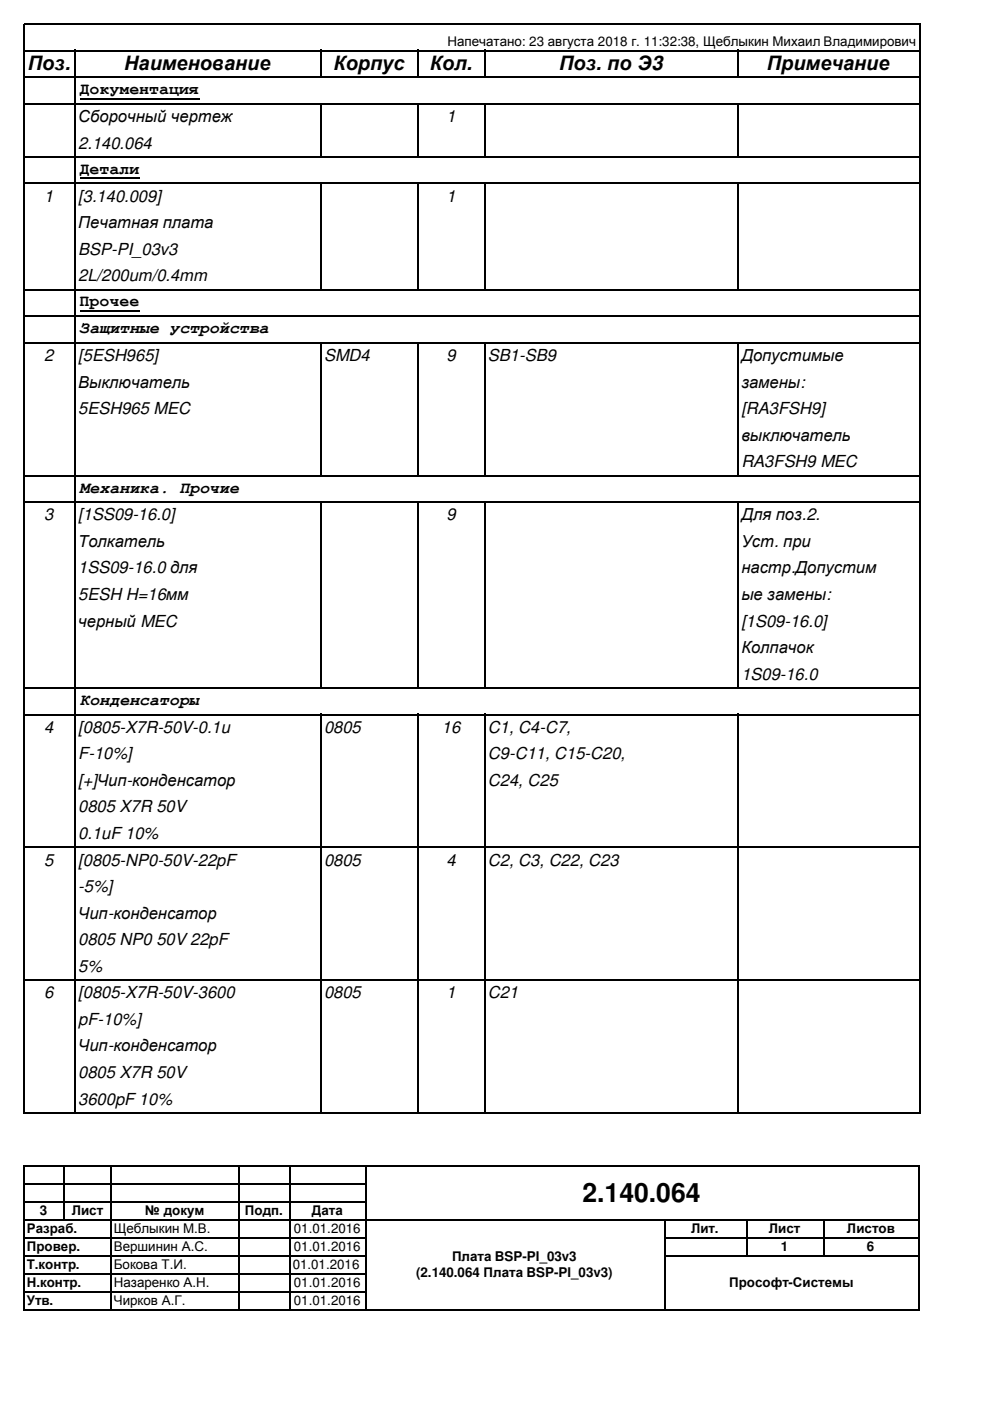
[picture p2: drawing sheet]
<svg xmlns="http://www.w3.org/2000/svg" width="210mm" height="297mm" viewBox="0 0 210 297" stroke-linecap="round" stroke-linejoin="round" font-family="sans-serif">
<defs><g id="words">
<text font-size="5.6" x="123.5" y="254.8">2.140.064</text>
<g font-size="4.2">
<text x="5.9" y="14.9">Поз.</text>
<text x="26.3" y="14.9">Наименование</text>
<text x="70.7" y="14.9">Корпус</text>
<text x="91.1" y="14.9">Кол.</text>
<text x="118.6" y="14.9">Поз. по Э3</text>
<text x="162.6" y="14.9">Примечание</text>
</g>
<g font-size="3.5">
<text x="16.9" y="19.9">Документация</text>
<text x="16.6" y="25.9">Сборочный чертеж</text>
<text x="94.7" y="25.9">1</text>
<text x="16.6" y="31.5">2.140.064</text>
<text x="16.9" y="36.8">Детали</text>
<text x="9.4" y="42.8">1</text>
<text x="16.6" y="42.8">[3.140.009]</text>
<text x="94.7" y="42.8">1</text>
<text x="16.6" y="48.4">Печатная плата</text>
<text x="16.6" y="54">BSP-PI_03v3</text>
<text x="16.6" y="59.6">2L/200um/0.4mm</text>
<text x="16.9" y="65">Прочее</text>
<text x="16.9" y="70.7">Защитные устройства</text>
<text x="9.4" y="76.5">2</text>
<text x="16.6" y="76.5">[5ESH965]</text>
<text x="68.7" y="76.5">SMD4</text>
<text x="94.7" y="76.5">9</text>
<text x="103.5" y="76.5">SB1-SB9</text>
<text x="157.2" y="76.5">Допустимые</text>
<text x="16.6" y="82.2">Выключатель</text>
<text x="157.2" y="82.2">замены:</text>
<text x="16.6" y="87.8">5ESH965 MEC</text>
<text x="157.2" y="87.8">[RA3FSH9]</text>
<text x="157.2" y="93.4">выключатель</text>
<text x="157.2" y="99.1">RA3FSH9 MEC</text>
<text x="16.9" y="104.4">Механика. Прочие</text>
<text x="9.4" y="110.3">3</text>
<text x="16.6" y="110.3">[1SS09-16.0]</text>
<text x="94.7" y="110.3">9</text>
<text x="157.2" y="110.3">Для поз.2.</text>
<text x="16.6" y="116">Толкатель</text>
<text x="157.2" y="116">Уст. при</text>
<text x="16.6" y="121.6">1SS09-16.0 для</text>
<text x="157.2" y="121.6">настр.Допустим</text>
<text x="16.6" y="127.2">5ESH H=16мм</text>
<text x="157.2" y="127.2">ые замены:</text>
<text x="16.6" y="132.8">черный MEC</text>
<text x="157.2" y="132.8">[1S09-16.0]</text>
<text x="157.2" y="138.5">Колпачок</text>
<text x="16.9" y="149.5">Конденсаторы</text>
<text x="157.2" y="144.1">1S09-16.0</text>
<text x="9.4" y="155.4">4</text>
<text x="16.6" y="155.4">[0805-X7R-50V-0.1u</text>
<text x="68.7" y="155.4">0805</text>
<text x="93.7" y="155.4">16</text>
<text x="103.5" y="155.4">C1, C4-C7,</text>
<text x="16.6" y="161">F-10%]</text>
<text x="103.5" y="161">C9-C11, C15-C20,</text>
<text x="16.6" y="166.6">[+]Чип-конденсатор</text>
<text x="103.5" y="166.6">C24, C25</text>
<text x="16.6" y="172.3">0805 X7R 50V</text>
<text x="16.6" y="177.9">0.1uF 10%</text>
<text x="9.4" y="183.5">5</text>
<text x="16.6" y="183.5">[0805-NP0-50V-22pF</text>
<text x="68.7" y="183.5">0805</text>
<text x="94.7" y="183.5">4</text>
<text x="103.5" y="183.5">C2, C3, C22, C23</text>
<text x="16.6" y="189.1">-5%]</text>
<text x="16.6" y="194.8">Чип-конденсатор</text>
<text x="16.6" y="200.4">0805 NP0 50V 22pF</text>
<text x="16.6" y="206">5%</text>
<text x="9.4" y="211.7">6</text>
<text x="16.6" y="211.7">[0805-X7R-50V-3600</text>
<text x="68.7" y="211.7">0805</text>
<text x="94.7" y="211.7">1</text>
<text x="103.5" y="211.7">C21</text>
<text x="16.6" y="217.3">pF-10%]</text>
<text x="16.6" y="222.9">Чип-конденсатор</text>
<text x="16.6" y="228.6">0805 X7R 50V</text>
<text x="16.6" y="234.2">3600pF 10%</text>
</g>
<g font-size="2.8">
<text x="94.9" y="9.7">Напечатано: 23 августа 2018 г. 11:32:38, Щеблыкин Михаил Владимирович</text>
<text x="8.5" y="257.6">3</text>
<text x="15.2" y="257.6">Лист</text>
<text x="30.7" y="257.6">№ докум</text>
<text x="51.9" y="257.6">Подп.</text>
<text x="66.1" y="257.6">Дата</text>
<text x="5.7" y="261.4">Разраб.</text>
<text x="24.1" y="261.4">Щеблыкин М.В.</text>
<text x="62.3" y="261.4">01.01.2016</text>
<text x="146.5" y="261.4">Лит.</text>
<text x="163" y="261.4">Лист</text>
<text x="179.6" y="261.4">Листов</text>
<text x="5.7" y="265.2">Провер.</text>
<text x="5.7" y="269">Т.контр.</text>
<text x="24.1" y="265.2">Вершинин А.С.</text>
<text x="24.1" y="269">Бокова Т.И.</text>
<text x="62.1" y="269">01.01.2016</text>
<text x="62.3" y="265.2">01.01.2016</text>
<text x="95.8" y="267.3">Плата BSP-PI_03v3</text>
<text x="165.6" y="265.2">1</text>
<text x="183.8" y="265.2">6</text>
<text x="5.7" y="272.8">Н.контр.</text>
<text x="24.1" y="272.8">Назаренко А.Н.</text>
<text x="62.3" y="272.8">01.01.2016</text>
<text x="88.2" y="270.7">(2.140.064 Плата BSP-PI_03v3)</text>
<text x="154.6" y="272.8">Прософт-Системы</text>
<text x="5.7" y="276.6">Утв.</text>
<text x="24.1" y="276.6">Чирков А.Г.</text>
<text x="62.3" y="276.6">01.01.2016</text>
</g>
</g></defs>
<path d="M5 5.1h190.2M5.1 5v231.1M5.1 247.1v30.8" fill="none" stroke="#000" stroke-width=".3"/>
<g fill="none" stroke="#000" stroke-width=".34">
<path d="M5 10.8h190.2M5 16.4h190.2M16 10.6v225.5M68.1 10.6v6M88.7 10.6v6M102.8 10.6v6M156.5 10.6v6M195 5v231.1M5 22h190.2M5 33.3h190.2M5 38.9h190.2M16.9 20.9h25.4"/>
<path d="M16.9 37.8h12.7M68.1 21.8v11.6M68.1 38.7v22.9M88.7 21.8v11.6M88.7 38.7v22.9M102.8 21.8v11.6M102.8 38.7v22.9M156.5 21.8v11.6M156.5 38.7v22.9M5 61.4h190.2M5 67.1h190.2M5 72.7h190.2"/>
<path d="M16.9 66h12.7M68.1 72.5v28.5M88.7 72.5v28.5M102.8 72.5v28.5M156.5 72.5v28.5M5 100.8h190.2M5 106.5h190.2M68.1 106.3v39.7M88.7 106.3v39.7M102.8 106.3v39.7M156.5 106.3v39.7M5 145.9h190.2"/>
<path d="M5 151.5h190.2M68.1 151.3v84.8M88.7 151.3v84.8M102.8 151.3v84.8M156.5 151.3v84.8M5 179.7h190.2M5 207.8h190.2M5 236h190.2M5 247.2h190M5 251h72.7M5 258.7h190M5 254.8h72.7"/>
<path d="M13.7 247.1v11.7M23.6 247.1v30.8M50.7 247.1v30.8M61.6 247.1v30.8M77.5 247.1v30.8M140.9 258.5v19.4M158.3 258.5v7.9M174.7 258.5v7.9M194.8 247.1v30.8M5 262.5h72.7M5 277.7h190M5 266.3h72.7"/>
<path d="M5 270.1h72.7M5 273.9h72.7M140.8 262.5h54.2M140.8 266.3h54.2"/>
</g>
<use href="#words"/>
</svg>
